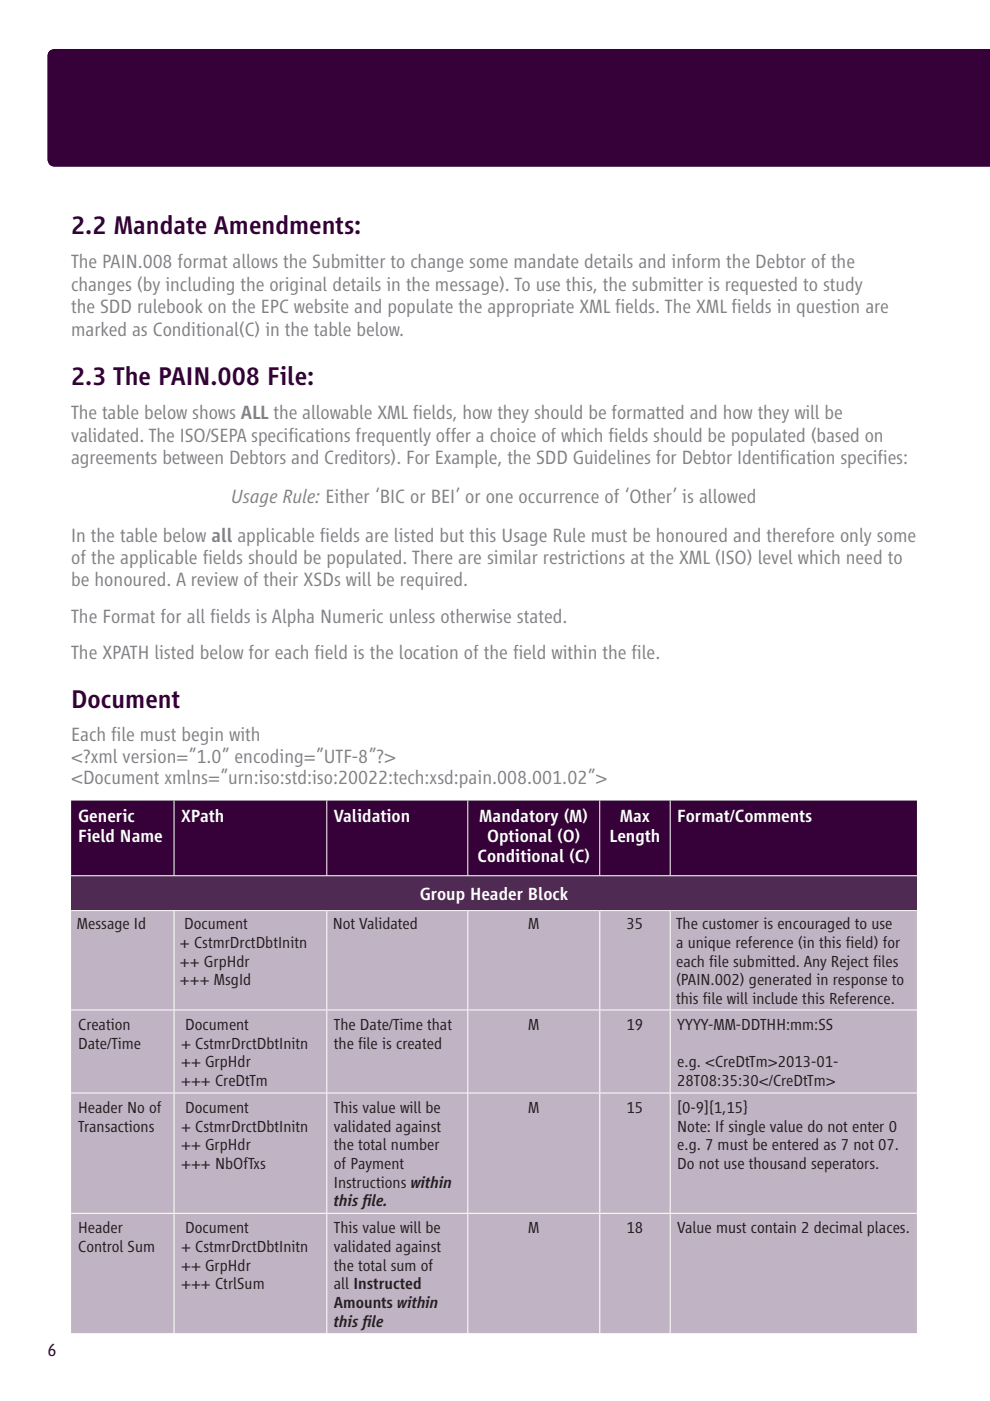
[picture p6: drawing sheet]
<svg xmlns="http://www.w3.org/2000/svg" width="210mm" height="297mm" viewBox="0 0 210 297" stroke-linecap="round" stroke-linejoin="round" font-family="sans-serif">
<defs><g id="words">
<g font-size="5.6" fill="#360038">
<text x="15.1" y="49.7">2.2 Mandate Amendments:</text>
<text x="15.1" y="81.6">2.3 The PAIN.008 File:</text>
<text x="15.1" y="150.1">Document</text>
</g>
<g font-size="4.2" fill="#808285">
<text x="15.1" y="56.9">The PAIN.008 format allows the Submitter to change some mandate details and inform the Debtor of the</text>
<text x="15.1" y="61.7">changes (by including the original details in the message). To use this, the submitter is requested to study</text>
<text x="15.1" y="66.4">the SDD rulebook on the EPC website and populate the appropriate XML f</text>
<text x="15.1" y="71.3">marked as Conditional(C) in the table below.</text>
<text x="130.5" y="66.4">ields. The XML f</text>
<text x="155.2" y="66.4">ields in question are</text>
<text x="15.1" y="88.9">The table below shows ALL the allowable XML f</text>
<text x="87.6" y="88.9">ields, how they should be formatted and how they will be</text>
<text x="15.1" y="93.6">validated. The ISO/SEPA specif</text>
<text x="61.2" y="93.6">ications frequently offer a choice of which f</text>
<text x="129.1" y="93.6">ields should be populated (based on</text>
<text x="15.1" y="98.4">agreements between Debtors and Creditors). For Example, the SDD Guidelines for Debtor Identif</text>
<text x="165.4" y="98.4">ication specif</text>
<text x="186.1" y="98.4">ies:</text>
<text x="49.1" y="106.6">Usage Rule: Either ‘BIC or BEI’ or one occurrence of ‘Other’ is allowed</text>
<text x="15.1" y="114.8">In the table below all applicable f</text>
<text x="15.1" y="119.6">of the applicable f</text>
<text x="43" y="119.6">ields should be populated. There are similar restrictions at the XML (ISO) level which need to</text>
<text x="67.8" y="114.8">ields are listed but this Usage Rule must be honoured and therefore only some</text>
<text x="15.1" y="124.3">be honoured. A review of their XSDs will be required.</text>
<text x="15.1" y="132.1">The Format for all f</text>
<text x="44.6" y="132.1">ields is Alpha Numeric unless otherwise stated.</text>
<text x="15.1" y="139.8">The XPATH listed below for each f</text>
<text x="66.7" y="139.8">ield is the location of the f</text>
<text x="108.8" y="139.8">ield within the f</text>
<text x="134" y="139.8">ile.</text>
<text x="15.1" y="157.2">Each f</text>
<text x="15.1" y="161.8">&lt;?xml version=”1.0” encoding=”UTF-8”?&gt;</text>
<text x="23.6" y="157.2">ile must begin with</text>
<text x="15.1" y="166.3">&lt;Document xmlns=”urn:iso:std:iso:20022:tech:xsd:pain.008.001.02”&gt;</text>
</g>
<g font-size="3.9" fill="#fff">
<text x="16.6" y="174.3">Generic</text>
<text x="16.6" y="178.5">Field Name</text>
<text x="38.4" y="174.3">XPath</text>
<text x="70.8" y="174.3">Validation</text>
<text x="101.6" y="174.3">Mandatory (M)</text>
<text x="103.3" y="178.5">Optional (O)</text>
<text x="129.3" y="178.5">Length</text>
<text x="131.5" y="174.3">Max</text>
<text x="143.6" y="174.3">Format/Comments</text>
<text x="101.3" y="182.7">Conditional (C)</text>
<text x="89.1" y="190.8">Group Header Block</text>
</g>
<text font-size="3.9" fill="#360038" x="10.1" y="287.5">6</text>
<g font-size="3.5" fill="#231f20">
<text x="16.3" y="197.1">Message Id</text>
<text x="39" y="197.1">Document</text>
<text x="70.6" y="197.1">Not Validated</text>
<text x="112" y="197.1">M</text>
<text x="132.9" y="197.1">35</text>
<text x="143.4" y="197.1">The customer is encouraged to use</text>
<text x="38.2" y="201">+ CstmrDrctDbtInitn</text>
<text x="143.4" y="201">a unique reference (in this f</text>
<text x="179.4" y="201">ield) for</text>
<text x="38.2" y="205">++ GrpHdr</text>
<text x="38.2" y="208.9">+++ MsgId</text>
<text x="143.4" y="205">each f</text>
<text x="143.4" y="208.9">(PAIN.002) generated in response to</text>
<text x="150.4" y="205">ile submitted. Any Reject f</text>
<text x="185.2" y="205">iles</text>
<text x="143.4" y="212.9">this f</text>
<text x="149.1" y="212.9">ile will include this Reference.</text>
<text x="16.6" y="218.4">Creation</text>
<text x="39.3" y="218.4">Document</text>
<text x="70.8" y="218.4">The Date/Time that</text>
<text x="112" y="218.4">M</text>
<text x="132.9" y="218.4">19</text>
<text x="143.6" y="218.4">YYYY-MM-DDTHH:mm:SS</text>
<text x="16.6" y="222.3">Date/Time</text>
<text x="38.4" y="222.3">+ CstmrDrctDbtInitn</text>
<text x="38.4" y="226.3">++ GrpHdr</text>
<text x="70.8" y="222.3">the f</text>
<text x="76" y="222.3">ile is created</text>
<text x="143.6" y="226.3">e.g. &lt;CreDtTm&gt;2013-01-</text>
<text x="38.4" y="230.2">+++ CreDtTm</text>
<text x="143.6" y="230.2">28T08:35:30&lt;/CreDtTm&gt;</text>
<text x="16.6" y="236">Header No of</text>
<text x="16.6" y="239.9">Transactions</text>
<text x="38.4" y="239.9">+ CstmrDrctDbtInitn</text>
<text x="39.3" y="236">Document</text>
<text x="70.8" y="236">This value will be</text>
<text x="70.8" y="239.9">validated against</text>
<text x="112" y="236">M</text>
<text x="132.9" y="236">15</text>
<text x="143.6" y="236">[0-9]{1,15}</text>
<text x="143.6" y="239.9">Note: If single value do not enter 0</text>
<text x="38.4" y="243.9">++ GrpHdr</text>
<text x="70.8" y="243.9">the total number</text>
<text x="143.6" y="243.9">e.g. 7 must be entered as 7 not 07.</text>
<text x="38.4" y="247.8">+++ NbOfTxs</text>
<text x="70.8" y="247.8">of Payment</text>
<text x="70.8" y="251.8">Instructions within</text>
<text x="143.6" y="247.8">Do not use thousand seperators.</text>
<text x="70.8" y="255.8">this f</text>
<text x="77" y="255.8">ile.</text>
<text x="16.6" y="261.5">Header</text>
<text x="39.3" y="261.5">Document</text>
<text x="70.8" y="261.5">This value will be</text>
<text x="112" y="261.5">M</text>
<text x="132.9" y="261.5">18</text>
<text x="143.6" y="261.5">Value must contain 2 decimal places.</text>
<text x="16.6" y="265.5">Control Sum</text>
<text x="38.4" y="265.5">+ CstmrDrctDbtInitn</text>
<text x="38.4" y="269.4">++ GrpHdr</text>
<text x="70.8" y="265.5">validated against</text>
<text x="70.8" y="269.4">the total sum of</text>
<text x="38.4" y="273.4">+++ CtrlSum</text>
<text x="70.8" y="273.4">all Instructed</text>
<text x="70.8" y="277.3">Amounts within</text>
<text x="70.8" y="281.3">this f</text>
<text x="77" y="281.3">ile</text>
</g>
</g></defs>
<g fill="#360038">
<path d="M10.5 10.8l1.1-.4h198.4v24.9h-198.4a1.46 1.46 0 0 1-1.5-1.5v-21.9l.1-.6z"/>
<path d="M15.1 169.7h21.8v16h-21.8zM36.9 169.7h32.4v16h-32.4zM69.3 169.7h29.9v16h-29.9zM99.2 169.7h28v16h-28zM127.2 169.7h15v16h-15zM142.2 169.7h52.3v16h-52.3z"/>
</g>
<path d="M15.1 185.7h179.4v7.4h-179.4z" fill="#4f2a52"/>
<path d="M15.1 193.1h21.8v21h-21.8zM36.9 193.1h32.4v21h-32.4zM69.3 193.1h29.9v21h-29.9zM99.2 193.1h28v21h-28zM127.2 193.1h15v21h-15zM142.2 193.1h52.3v21h-52.3zM15.1 214.1h21.8v17.6h-21.8zM36.9 214.1h32.4v17.6h-32.4zM69.3 214.1h29.9v17.6h-29.9zM99.2 214.1h28v17.6h-28zM127.2 214.1h15v17.6h-15zM142.2 214.1h52.3v17.6h-52.3zM15.1 231.7h21.8v25.6h-21.8zM36.9 231.7h32.4v25.6h-32.4zM69.3 231.7h29.9v25.6h-29.9zM99.2 231.7h28v25.6h-28zM127.2 231.7h15v25.6h-15zM142.2 231.7h52.3v25.6h-52.3zM15.1 257.3h21.8v25.5h-21.8zM36.9 257.3h32.4v25.5h-32.4zM69.3 257.3h29.9v25.5h-29.9zM99.2 257.3h28v25.5h-28zM127.2 257.3h15v25.5h-15zM142.2 257.3h52.3v25.5h-52.3z" fill="#c0b3c3"/>
<g fill="none" stroke="#fff" stroke-width=".21">
<path d="M36.9 169.7v15.9M69.3 169.7v15.9M99.2 169.7v15.9M127.2 169.7v15.9M142.2 169.7v15.9M15.1 193.1h179.4M15.1 185.7h179.4M36.9 193.2v20.8M69.3 193.2v20.8M99.2 193.2v20.8M127.2 193.2v20.8M142.2 193.2v20.8"/>
<path d="M15.1 214.1h179.4M36.9 214.2v17.4M69.3 214.2v17.4M99.2 214.2v17.4M127.2 214.2v17.4M142.2 214.2v17.4M15.1 231.7h179.4M36.9 231.8v25.4M69.3 231.8v25.4M99.2 231.8v25.4M127.2 231.8v25.4M142.2 231.8v25.4"/>
<path d="M15.1 257.3h179.4M36.9 257.3v25.4M69.3 257.3v25.4M99.2 257.3v25.4M127.2 257.3v25.4M142.2 257.3v25.4M15.1 282.8h179.4"/>
</g>
<path d="M10.5 10.8l1.1-.4h198.4v24.9h-198.4a1.46 1.46 0 0 1-1.5-1.5v-21.9l.1-.6z" fill="#360038"/>
<use href="#words"/>
</svg>
